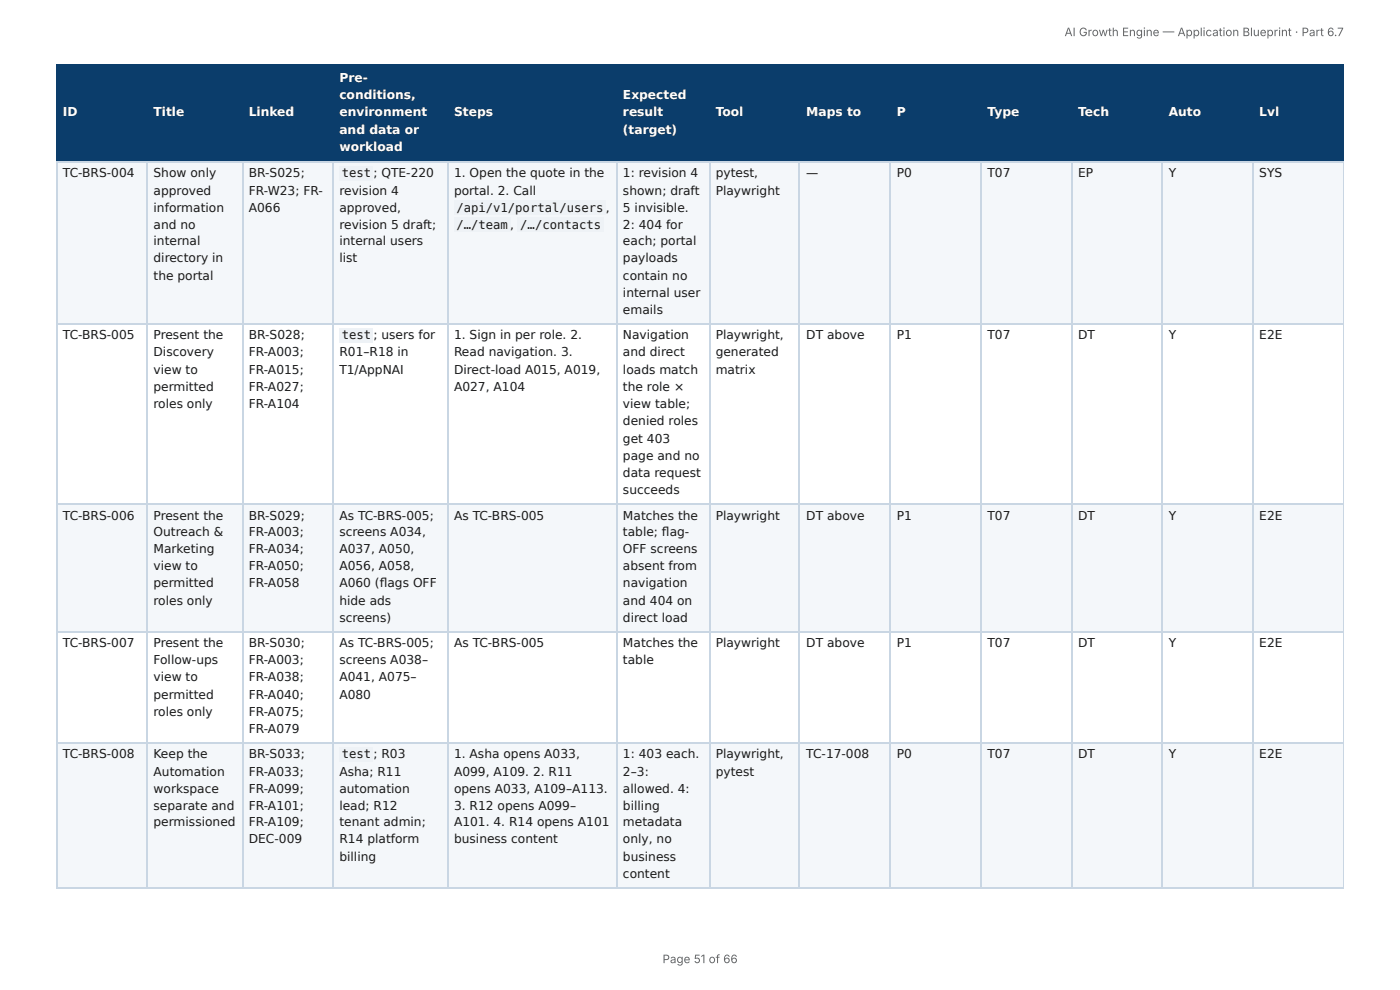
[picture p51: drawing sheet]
<svg xmlns="http://www.w3.org/2000/svg" width="297mm" height="210mm" viewBox="0 0 297 210" stroke-linecap="round" stroke-linejoin="round" font-family="sans-serif">
<defs><g id="words">
<g font-size="2.6" fill="#fff">
<text x="72.1" y="17.4">Pre-</text>
<text x="72.1" y="21.1">conditions,</text>
<text x="132.3" y="21.1">Expected</text>
<text x="13.4" y="24.7">ID</text>
<text x="32.6" y="24.7">Title</text>
<text x="52.8" y="24.7">Linked</text>
<text x="72.1" y="24.7">environment</text>
<text x="72.1" y="28.4">and data or</text>
<text x="96.4" y="24.7">Steps</text>
<text x="132.3" y="24.7">result</text>
<text x="132.3" y="28.4">(target)</text>
<text x="152" y="24.7">Tool</text>
<text x="171.3" y="24.7">Maps to</text>
<text x="190.5" y="24.7">P</text>
<text x="209.7" y="24.7">Type</text>
<text x="229" y="24.7">Tech</text>
<text x="248.2" y="24.7">Auto</text>
<text x="267.5" y="24.7">Lvl</text>
<text x="72.1" y="32">workload</text>
</g>
<g font-size="2.6" fill="#1a1a1a">
<text x="13.4" y="37.7">TC-BRS-004</text>
<text x="32.6" y="37.7">Show only</text>
<text x="32.6" y="41.3">approved</text>
<text x="52.8" y="37.7">BR-S025;</text>
<text x="52.8" y="41.3">FR-W23; FR-</text>
<text x="72.1" y="41.3">revision 4</text>
<text x="72.6" y="37.7">test</text>
<text x="79.3" y="37.7">; QTE-220</text>
<text x="96.4" y="37.7">1. Open the quote in the</text>
<text x="96.4" y="41.3">portal. 2. Call</text>
<text x="132.3" y="37.7">1: revision 4</text>
<text x="132.3" y="41.3">shown; draft</text>
<text x="152" y="37.7">pytest,</text>
<text x="152" y="41.3">Playwright</text>
<text x="171.3" y="37.7">—</text>
<text x="190.5" y="37.7">P0</text>
<text x="209.7" y="37.7">T07</text>
<text x="229" y="37.7">EP</text>
<text x="248.2" y="37.7">Y</text>
<text x="267.5" y="37.7">SYS</text>
<text x="32.6" y="45">information</text>
<text x="52.8" y="45">A066</text>
<text x="72.1" y="45">approved,</text>
<text x="96.9" y="45">/api/v1/portal/users ,</text>
<text x="132.3" y="45">5 invisible.</text>
<text x="32.6" y="48.6">and no</text>
<text x="32.6" y="52">internal</text>
<text x="72.1" y="48.6">revision 5 draft;</text>
<text x="72.1" y="52">internal users</text>
<text x="96.9" y="48.6">/…/team ,</text>
<text x="110.5" y="48.6">/…/contacts</text>
<text x="132.3" y="48.6">2: 404 for</text>
<text x="132.3" y="52">each; portal</text>
<text x="32.6" y="55.7">directory in</text>
<text x="32.6" y="59.4">the portal</text>
<text x="72.1" y="55.7">list</text>
<text x="132.3" y="55.7">payloads</text>
<text x="132.3" y="59.4">contain no</text>
<text x="132.3" y="63">internal user</text>
<text x="132.3" y="66.7">emails</text>
<text x="13.4" y="72">TC-BRS-005</text>
<text x="32.6" y="72">Present the</text>
<text x="32.6" y="75.7">Discovery</text>
<text x="52.8" y="72">BR-S028;</text>
<text x="52.8" y="75.7">FR-A003;</text>
<text x="72.1" y="75.7">R01–R18 in</text>
<text x="72.6" y="72">test</text>
<text x="79.3" y="72">; users for</text>
<text x="96.4" y="72">1. Sign in per role. 2.</text>
<text x="96.4" y="75.7">Read navigation. 3.</text>
<text x="132.3" y="72">Navigation</text>
<text x="132.3" y="75.7">and direct</text>
<text x="152" y="72">Playwright,</text>
<text x="152" y="75.7">generated</text>
<text x="171.3" y="72">DT above</text>
<text x="190.5" y="72">P1</text>
<text x="209.7" y="72">T07</text>
<text x="229" y="72">DT</text>
<text x="248.2" y="72">Y</text>
<text x="267.5" y="72">E2E</text>
<text x="32.6" y="79.4">view to</text>
<text x="32.6" y="83">permitted</text>
<text x="52.8" y="79.4">FR-A015;</text>
<text x="52.8" y="83">FR-A027;</text>
<text x="72.1" y="79.4">T1/AppNAI</text>
<text x="96.4" y="79.4">Direct-load A015, A019,</text>
<text x="96.4" y="83">A027, A104</text>
<text x="132.3" y="79.4">loads match</text>
<text x="132.3" y="83">the role ×</text>
<text x="152" y="79.4">matrix</text>
<text x="32.6" y="86.7">roles only</text>
<text x="52.8" y="86.7">FR-A104</text>
<text x="132.3" y="86.7">view table;</text>
<text x="132.3" y="90.3">denied roles</text>
<text x="132.3" y="94">get 403</text>
<text x="132.3" y="97.6">page and no</text>
<text x="132.3" y="101.3">data request</text>
<text x="132.3" y="105">succeeds</text>
<text x="13.4" y="110.3">TC-BRS-006</text>
<text x="32.6" y="110.3">Present the</text>
<text x="32.6" y="113.7">Outreach &amp;</text>
<text x="52.8" y="110.3">BR-S029;</text>
<text x="52.8" y="113.7">FR-A003;</text>
<text x="72.1" y="110.3">As TC-BRS-005;</text>
<text x="72.1" y="113.7">screens A034,</text>
<text x="96.4" y="110.3">As TC-BRS-005</text>
<text x="132.3" y="110.3">Matches the</text>
<text x="132.3" y="113.7">table; fl ag-</text>
<text x="152" y="110.3">Playwright</text>
<text x="171.3" y="110.3">DT above</text>
<text x="190.5" y="110.3">P1</text>
<text x="209.7" y="110.3">T07</text>
<text x="229" y="110.3">DT</text>
<text x="248.2" y="110.3">Y</text>
<text x="267.5" y="110.3">E2E</text>
<text x="32.6" y="117.4">Marketing</text>
<text x="52.8" y="117.4">FR-A034;</text>
<text x="72.1" y="117.4">A037, A050,</text>
<text x="132.3" y="117.4">OFF screens</text>
<text x="32.6" y="121.1">view to</text>
<text x="32.6" y="124.7">permitted</text>
<text x="52.8" y="121.1">FR-A050;</text>
<text x="52.8" y="124.7">FR-A058</text>
<text x="72.1" y="121.1">A056, A058,</text>
<text x="72.1" y="124.7">A060 (fl ags OFF</text>
<text x="132.3" y="121.1">absent from</text>
<text x="132.3" y="124.7">navigation</text>
<text x="32.6" y="128.4">roles only</text>
<text x="72.1" y="128.4">hide ads</text>
<text x="132.3" y="128.4">and 404 on</text>
<text x="13.4" y="137.4">TC-BRS-007</text>
<text x="32.6" y="137.4">Present the</text>
<text x="52.8" y="137.4">BR-S030;</text>
<text x="72.1" y="132">screens)</text>
<text x="72.1" y="137.4">As TC-BRS-005;</text>
<text x="96.4" y="137.4">As TC-BRS-005</text>
<text x="132.3" y="132">direct load</text>
<text x="132.3" y="137.4">Matches the</text>
<text x="152" y="137.4">Playwright</text>
<text x="171.3" y="137.4">DT above</text>
<text x="190.5" y="137.4">P1</text>
<text x="209.7" y="137.4">T07</text>
<text x="229" y="137.4">DT</text>
<text x="248.2" y="137.4">Y</text>
<text x="267.5" y="137.4">E2E</text>
<text x="32.6" y="141.1">Follow-ups</text>
<text x="52.8" y="141.1">FR-A003;</text>
<text x="72.1" y="141.1">screens A038–</text>
<text x="132.3" y="141.1">table</text>
<text x="32.6" y="144.7">view to</text>
<text x="32.6" y="148.4">permitted</text>
<text x="52.8" y="144.7">FR-A038;</text>
<text x="52.8" y="148.4">FR-A040;</text>
<text x="72.1" y="144.7">A041, A075–</text>
<text x="72.1" y="148.4">A080</text>
<text x="32.6" y="152">roles only</text>
<text x="52.8" y="152">FR-A075;</text>
<text x="52.8" y="155.7">FR-A079</text>
<text x="13.4" y="161.1">TC-BRS-008</text>
<text x="32.6" y="161.1">Keep the</text>
<text x="52.8" y="161.1">BR-S033;</text>
<text x="72.6" y="161.1">test</text>
<text x="79.3" y="161.1">; R03</text>
<text x="96.4" y="161.1">1. Asha opens A033,</text>
<text x="132.3" y="161.1">1: 403 each.</text>
<text x="152" y="161.1">Playwright,</text>
<text x="171.3" y="161.1">TC-17-008</text>
<text x="190.5" y="161.1">P0</text>
<text x="209.7" y="161.1">T07</text>
<text x="229" y="161.1">DT</text>
<text x="248.2" y="161.1">Y</text>
<text x="267.5" y="161.1">E2E</text>
<text x="32.6" y="164.7">Automation</text>
<text x="52.8" y="164.7">FR-A033;</text>
<text x="72.1" y="164.7">Asha; R11</text>
<text x="96.4" y="164.7">A099, A109. 2. R11</text>
<text x="132.3" y="164.7">2–3:</text>
<text x="152" y="164.7">pytest</text>
<text x="32.6" y="168.4">workspace</text>
<text x="32.6" y="172">separate and</text>
<text x="52.8" y="168.4">FR-A099;</text>
<text x="52.8" y="172">FR-A101;</text>
<text x="72.1" y="168.4">automation</text>
<text x="72.1" y="172">lead; R12</text>
<text x="96.4" y="168.4">opens A033, A109–A113.</text>
<text x="96.4" y="172">3. R12 opens A099–</text>
<text x="132.3" y="168.4">allowed. 4:</text>
<text x="132.3" y="172">billing</text>
<text x="32.6" y="175.4">permissioned</text>
<text x="52.8" y="175.4">FR-A109;</text>
<text x="52.8" y="179.1">DEC-009</text>
<text x="72.1" y="175.4">tenant admin;</text>
<text x="72.1" y="179.1">R14 platform</text>
<text x="96.4" y="175.4">A101. 4. R14 opens A101</text>
<text x="96.4" y="179.1">business content</text>
<text x="132.3" y="175.4">metadata</text>
<text x="132.3" y="179.1">only, no</text>
<text x="72.1" y="182.8">billing</text>
<text x="132.3" y="182.8">business</text>
<text x="132.3" y="186.4">content</text>
</g>
<g font-size="2.5" fill="#666">
<text x="226.1" y="7.7">AI Growth Engine — Application Blueprint · Part 6.7</text>
<text x="140.7" y="204.5">Page 51 of 66</text>
</g>
</g></defs>
<g fill="#0b3d6b">
<path d="M12.2 14h19v20.2h-19z"/>
<path d="M31.2 14h20.2v20.2h-20.2z"/>
<path d="M51.4 14h19.3v20.2h-19.3z"/>
<path d="M70.7 14h24.4v20.2h-24.4z"/>
<path d="M95.1 14h35.8v20.2h-35.8z"/>
<path d="M130.9 14h19.8v20.2h-19.8z"/>
<path d="M150.7 14h19.2v20.2h-19.2z"/>
<path d="M169.9 14h19.3v20.2h-19.3z"/>
<path d="M189.2 14h19.3v20.2h-19.3z"/>
<path d="M208.5 14h19.2v20.2h-19.2z"/>
<path d="M227.7 14h19.3v20.2h-19.3z"/>
<path d="M247 14h19v20.2h-19z"/>
<path d="M266 14h19.4v20.2h-19.4z"/>
</g>
<g fill="#f4f7fa">
<path d="M12.2 34.2h19v34.7h-19z"/>
<path d="M31.2 34.2h20.2v34.7h-20.2z"/>
<path d="M51.4 34.2h19.3v34.7h-19.3z"/>
<path d="M70.7 34.2h24.4v34.7h-24.4z"/>
<path d="M95.1 34.2h35.8v34.7h-35.8z"/>
<path d="M130.9 34.2h19.8v34.7h-19.8z"/>
<path d="M150.7 34.2h19.2v34.7h-19.2z"/>
<path d="M169.9 34.2h19.3v34.7h-19.3z"/>
<path d="M189.2 34.2h19.3v34.7h-19.3z"/>
<path d="M208.5 34.2h19.2v34.7h-19.2z"/>
<path d="M227.7 34.2h19.3v34.7h-19.3z"/>
<path d="M247 34.2h19v34.7h-19z"/>
<path d="M266 34.2h19.4v34.7h-19.4z"/>
<path d="M12.2 106.9h19v27.3h-19z"/>
<path d="M31.2 106.9h20.2v27.3h-20.2z"/>
<path d="M51.4 106.9h19.3v27.3h-19.3z"/>
<path d="M70.7 106.9h24.4v27.3h-24.4z"/>
<path d="M95.1 106.9h35.8v27.3h-35.8z"/>
<path d="M130.9 106.9h19.8v27.3h-19.8z"/>
<path d="M150.7 106.9h19.2v27.3h-19.2z"/>
<path d="M169.9 106.9h19.3v27.3h-19.3z"/>
<path d="M189.2 106.9h19.3v27.3h-19.3z"/>
<path d="M208.5 106.9h19.2v27.3h-19.2z"/>
<path d="M227.7 106.9h19.3v27.3h-19.3z"/>
<path d="M247 106.9h19v27.3h-19z"/>
<path d="M266 106.9h19.4v27.3h-19.4z"/>
<path d="M12.2 157.6h19v31h-19z"/>
<path d="M31.2 157.6h20.2v31h-20.2z"/>
<path d="M51.4 157.6h19.3v31h-19.3z"/>
<path d="M70.7 157.6h24.4v31h-24.4z"/>
<path d="M95.1 157.6h35.8v31h-35.8z"/>
<path d="M130.9 157.6h19.8v31h-19.8z"/>
<path d="M150.7 157.6h19.2v31h-19.2z"/>
<path d="M169.9 157.6h19.3v31h-19.3z"/>
<path d="M189.2 157.6h19.3v31h-19.3z"/>
<path d="M208.5 157.6h19.2v31h-19.2z"/>
<path d="M227.7 157.6h19.3v31h-19.3z"/>
<path d="M247 157.6h19v31h-19z"/>
<path d="M266 157.6h19.4v31h-19.4z"/>
</g>
<g fill="none" stroke="#0b3d6b" stroke-width=".24">
<path d="M11.9 13.9h273.5M12 13.8v20.7M31.3 13.8v20.7M51.5 13.8v20.7M70.8 13.8v20.7M95.2 13.8v20.7M131 13.8v20.7M150.8 13.8v20.7M169.8 13.8v20.7M189.1 13.8v20.7M208.3 13.8v20.7M227.6 13.8v20.7"/>
<path d="M246.9 13.8v20.7M266.1 13.8v20.7M11.9 34.4h273.5"/>
</g>
<path d="M285.3 13.8v20.7" fill="none" stroke="#0b3d6b" stroke-width=".21"/>
<g fill="none" stroke="#c9d6e3" stroke-width=".24">
<path d="M11.9 34.4h273.5M12 34.5v154.1M31.3 34.5v154.1M51.5 34.5v154.1M70.8 34.5v154.1M95.2 34.5v154.1M131 34.5v154.1M150.8 34.5v154.1M169.8 34.5v154.1M189.1 34.5v154.1M208.3 34.5v154.1M227.6 34.5v154.1"/>
<path d="M246.9 34.5v154.1M266.1 34.5v154.1M11.9 68.7h273.5M11.9 107h273.5M11.9 134.1h273.5M11.9 157.8h273.5M11.9 188.5h273.5"/>
</g>
<path d="M285.3 34.5v154.1" fill="none" stroke="#c9d6e3" stroke-width=".21"/>
<g fill="#eef2f6">
<path d="M72.1 35.2h7.1v3.2h-7.1z"/>
<path d="M96.5 42.5h32.2v3.2h-32.2z"/>
<path d="M96.5 46.2h12v3.2h-12z"/>
<path d="M109.9 46.2h18.3v3.2h-18.3z"/>
<path d="M72.1 69.6h7.1v3.2h-7.1z"/>
<path d="M72.1 158.6h7.1v3.2h-7.1z"/>
</g>
<use href="#words"/>
</svg>
